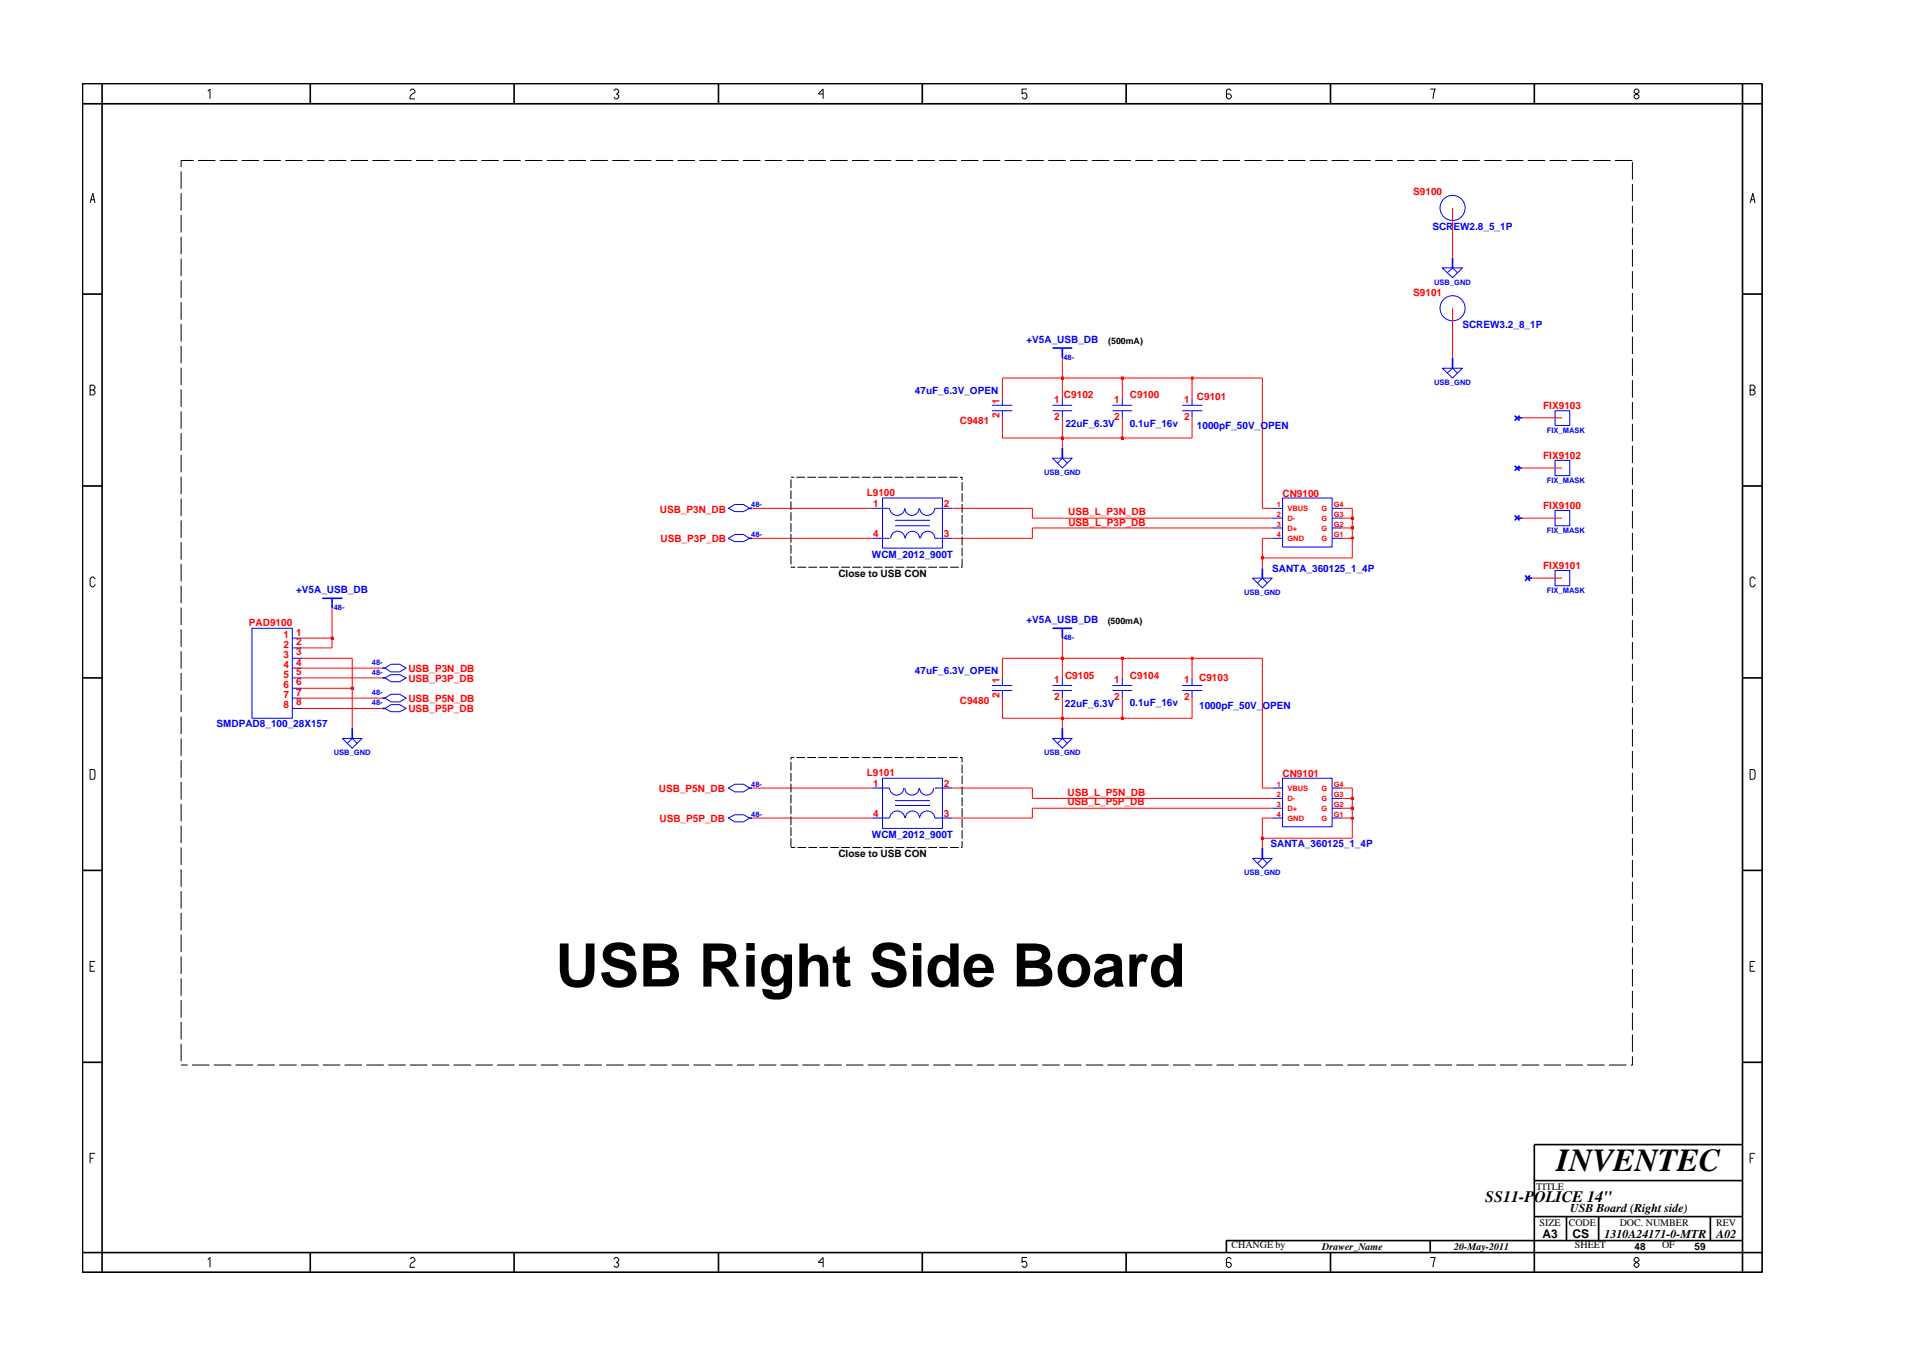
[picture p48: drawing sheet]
<svg xmlns="http://www.w3.org/2000/svg" width="297mm" height="210mm" viewBox="0 0 297 210" stroke-linecap="round" stroke-linejoin="round" font-family="sans-serif">
<defs><g id="words">
<text font-size="9.3" x="86.3" y="153.2">USB Right Side Board</text>
<text font-size="5" x="241.8" y="181.9">INVENTEC</text>
<text font-size="2.5" x="230.7" y="186.7">SS11-POLICE 14&quot;</text>
<g font-size="1.9">
<text x="244" y="188.2">USB Board (Right side)</text>
<text x="239.6" y="192.2">A3</text>
<text x="244.3" y="192.3">CS</text>
<text x="249.3" y="192.2">1310A24171-0-MTR</text>
<text x="266.6" y="192.2">A02</text>
</g>
<g font-size="1.6" fill="#f00">
<text x="219.6" y="30.3">S9100</text>
<text x="219.6" y="45.9">S9101</text>
<text x="149.1" y="65.8">C9481</text>
<text x="155.3" y="64.9" transform="rotate(-90 155.3 64.9)">2</text>
<text x="155.3" y="62.7" transform="rotate(-90 155.3 62.7)">1</text>
<text x="163.8" y="62.6">1</text>
<text x="163.8" y="65.3">2</text>
<text x="165.3" y="61.8">C9102</text>
<text x="173.1" y="62.6">1</text>
<text x="173.1" y="65.3">2</text>
<text x="175.5" y="61.8">C9100</text>
<text x="184" y="62.6">1</text>
<text x="184" y="65.3">2</text>
<text x="186" y="62.1">C9101</text>
<text x="239.7" y="63.5">FIX9103</text>
<text x="239.7" y="71.3">FIX9102</text>
<text x="134.6" y="77">L9100</text>
<text x="199.2" y="77.2">CN9100</text>
<text x="102.5" y="79.6">USB_P3N_DB</text>
<text x="135.6" y="78.7">1</text>
<text x="135.6" y="83.3">4</text>
<text x="146.7" y="78.7">2</text>
<text x="146.7" y="83.3">3</text>
<text x="165.9" y="80">USB_L_P3N_DB</text>
<text x="166" y="81.6">USB_L_P3P_DB</text>
<text x="239.7" y="79.1">FIX9100</text>
<text x="102.6" y="84.2">USB_P3P_DB</text>
<text x="239.7" y="88.4">FIX9101</text>
<text x="38.7" y="97.1">PAD9100</text>
<text x="44.1" y="99.1">1</text>
<text x="44.1" y="100.6">2</text>
<text x="46" y="101.7">3</text>
<text x="46" y="98.7">1</text>
<text x="46" y="100.2">2</text>
<text x="44.1" y="103.7">4</text>
<text x="44.1" y="105.3">5</text>
<text x="44.1" y="106.9">6</text>
<text x="44.1" y="102.2">3</text>
<text x="46" y="103.4">4</text>
<text x="46" y="104.9">5</text>
<text x="46" y="106.4">6</text>
<text x="63.4" y="104.3">USB_P3N_DB</text>
<text x="63.4" y="105.9">USB_P3P_DB</text>
<text x="155.3" y="106.1" transform="rotate(-90 155.3 106.1)">1</text>
<text x="163.8" y="106.1">1</text>
<text x="165.5" y="105.4">C9105</text>
<text x="173.1" y="106.1">1</text>
<text x="175.5" y="105.4">C9104</text>
<text x="184" y="106.1">1</text>
<text x="186.3" y="105.7">C9103</text>
<text x="44.1" y="108.4">7</text>
<text x="44.1" y="110">8</text>
<text x="46" y="108">7</text>
<text x="46" y="109.5">8</text>
<text x="63.4" y="109">USB_P5N_DB</text>
<text x="63.4" y="110.6">USB_P5P_DB</text>
<text x="149.1" y="109.3">C9480</text>
<text x="155.3" y="108.4" transform="rotate(-90 155.3 108.4)">2</text>
<text x="163.8" y="108.8">2</text>
<text x="173.1" y="108.8">2</text>
<text x="184" y="108.8">2</text>
<text x="102.4" y="122.9">USB_P5N_DB</text>
<text x="134.6" y="120.4">L9101</text>
<text x="135.6" y="122.2">1</text>
<text x="146.7" y="122.2">2</text>
<text x="165.8" y="125.1">USB_L_P5P_DB</text>
<text x="165.9" y="123.5">USB_L_P5N_DB</text>
<text x="199.2" y="120.7">CN9101</text>
<text x="102.4" y="127.6">USB_P5P_DB</text>
<text x="135.6" y="126.9">4</text>
<text x="146.7" y="126.9">3</text>
</g>
<g font-size="1.6" fill="#00f">
<text x="222.5" y="35.8">SCREW2.8_5_1P</text>
<text x="159.5" y="53.3">+V5A_USB_DB</text>
<text x="227.2" y="50.9">SCREW3.2_8_1P</text>
<text x="142.1" y="61.2">47uF_6.3V_OPEN</text>
<text x="165.5" y="66.3">22uF_6.3V</text>
<text x="175.5" y="66.3">0.1uF_16v</text>
<text x="186" y="66.6">1000pF_50V_OPEN</text>
<text x="135.5" y="86.6">WCM_2012_900T</text>
<text x="197.6" y="88.8">SANTA_360125_1_4P</text>
<text x="46" y="92.1">+V5A_USB_DB</text>
<text x="159.5" y="96.8">+V5A_USB_DB</text>
<text x="142.1" y="104.7">47uF_6.3V_OPEN</text>
<text x="33.6" y="112.9">SMDPAD8_100_28X157</text>
<text x="165.4" y="109.8">22uF_6.3V</text>
<text x="175.5" y="109.7">0.1uF_16v</text>
<text x="186.3" y="110.1">1000pF_50V_OPEN</text>
<text x="135.5" y="130.2">WCM_2012_900T</text>
<text x="197.4" y="131.6">SANTA_360125_1_4P</text>
</g>
<g font-size="1.6">
<text x="130.2" y="89.6">Close to USB CON</text>
<text x="130.2" y="133.1">Close to USB CON</text>
<text x="238.7" y="184.8">TITLE</text>
<text x="239.2" y="190.4">SIZE</text>
<text x="243.7" y="190.4">CODE</text>
<text x="251.6" y="190.4">DOC. NUMBER</text>
<text x="266.6" y="190.4">REV</text>
<text x="191.3" y="193.8">CHANGE by</text>
<text x="205.4" y="194.1">Drawer_Name</text>
<text x="225.9" y="194.1">20-May-2011</text>
<text x="244.7" y="193.8">SHEET</text>
<text x="253.9" y="194.1">48</text>
<text x="258.2" y="193.8">OF</text>
<text x="263.3" y="194.1">59</text>
</g>
<g font-size="1.4">
<text x="172.2" y="53.4">(500mA)</text>
<text x="172.1" y="96.9">(500mA)</text>
</g>
<g font-size="1.2" fill="#00f">
<text x="222.8" y="44.2">USB_GND</text>
<text x="165.2" y="55.8">48-</text>
<text x="222.8" y="59.7">USB_GND</text>
<text x="240.3" y="67.3">FIX_MASK</text>
<text x="162.2" y="73.7">USB_GND</text>
<text x="240.3" y="75">FIX_MASK</text>
<text x="116.7" y="83.3">48-</text>
<text x="116.7" y="78.7">48-</text>
<text x="240.3" y="82.7">FIX_MASK</text>
<text x="51.8" y="94.7">48-</text>
<text x="193.3" y="92.4">USB_GND</text>
<text x="240.3" y="92.1">FIX_MASK</text>
<text x="165.2" y="99.3">48-</text>
<text x="57.8" y="107.9">48-</text>
<text x="57.8" y="103.2">48-</text>
<text x="57.8" y="104.8">48-</text>
<text x="57.8" y="109.4">48-</text>
<text x="51.9" y="117.2">USB_GND</text>
<text x="162.2" y="117.2">USB_GND</text>
<text x="116.7" y="122.2">48-</text>
<text x="116.7" y="126.9">48-</text>
<text x="193.3" y="135.8">USB_GND</text>
</g>
<g font-size="1.2" fill="#f00">
<text x="198.3" y="81.8">3</text>
<text x="198.3" y="80.3">2</text>
<text x="198.3" y="83.3">4</text>
<text x="198.3" y="78.7">1</text>
<text x="200" y="82.4">D+</text>
<text x="200" y="80.9">D-</text>
<text x="200" y="79.4">VBUS</text>
<text x="205.3" y="82.4">G</text>
<text x="205.3" y="80.9">G</text>
<text x="205.3" y="79.4">G</text>
<text x="207.2" y="83.3">G1</text>
<text x="207.2" y="81.8">G2</text>
<text x="207.2" y="80.3">G3</text>
<text x="207.2" y="78.7">G4</text>
<text x="200" y="84">GND</text>
<text x="205.3" y="84">G</text>
<text x="198.3" y="122.2">1</text>
<text x="198.3" y="125.3">3</text>
<text x="198.3" y="123.7">2</text>
<text x="200" y="122.8">VBUS</text>
<text x="200" y="125.9">D+</text>
<text x="200" y="124.4">D-</text>
<text x="205.3" y="122.8">G</text>
<text x="205.3" y="125.9">G</text>
<text x="205.3" y="124.4">G</text>
<text x="207.2" y="123.7">G3</text>
<text x="207.2" y="122.2">G4</text>
<text x="207.2" y="125.3">G2</text>
<text x="198.3" y="126.9">4</text>
<text x="200" y="127.5">GND</text>
<text x="205.3" y="127.5">G</text>
<text x="207.2" y="126.9">G1</text>
</g>
</g></defs>
<g fill="none" stroke="#00f" stroke-width=".16">
<path d="M224.1 57.2h3.1l-1.5 1.5zM224.1 41.6h3.1l-1.5 1.5zM224.8 57.9l.9-.7 .7 .7M224.8 42.4l.9-.8 .7 .8M113.1 78.9l1.1-.6h1.3l.9 .6-.9 .5h-1.3zM135.5 78.9h2.7a1.19 1.19 0 0 0 1.2 1.1 1.19 1.19 0 0 0 1.2-1.1 1.1 1.1 0 0 0 1.1 1.1 1.1 1.1 0 0 0 1.1-1.1M137.1 77.3h9.3v7.8h-9.3zM142.9 78.9a1.19 1.19 0 0 0 1.1 1.1 1.19 1.19 0 0 0 1.2-1.1h2.7M154.1 62.9h3.2M154.1 63.8h3.2M155.7 61.8v1.1M155.7 63.8v1.1"/>
<path d="M163.5 71.1h3.1l-1.6 1.6zM163.5 62.9h3.1M163.5 63.8h3.1M164.3 71.9l.7-.8 .8 .8M165 61.8v1.1M165 63.8v1.1M172.8 62.9h3.1M172.8 63.8h3.1M174.4 61.8v1.1M174.4 63.8v1.1M183.7 62.9h3.1M183.7 63.8h3.1"/>
<path d="M185.2 61.8v1.1M185.2 63.8v1.1M197.6 78.9h1.6M199.2 77.3h7.8v7.6h-7.8zM207 78.9h1.6M241.6 63.8h2.3v2.3h-2.3zM241.6 71.5h2.3v2.4h-2.3zM241.6 79.3h2.3v2.3h-2.3zM39.1 97.6h6.3v13.9h-6.3zM45.4 99.1h1.5M113.1 83.6l1.1-.6h1.3l.9 .6-.9 .5h-1.3zM135.5 83.6h2.7"/>
<path d="M138.4 83.6a1.1 1.1 0 0 1 1.1-1.1 1.1 1.1 0 0 1 1.1 1.1M139.1 81.6h5.4M139.1 80.8h5.4M140.7 83.6a1.1 1.1 0 0 1 1.1-1.1 1.1 1.1 0 0 1 1.1 1.1M143 83.6a1.1 1.1 0 0 1 1.1-1.1 1.1 1.1 0 0 1 1.1 1.1h2.7M194.6 89.8h3l-1.5 1.5zM195.4 90.5l.7-.7 .8 .7M197.6 83.6h1.6M197.6 80.5h1.6M197.6 82h1.6M207 83.6h1.6M207 80.5h1.6"/>
<path d="M207 82h1.6M241.6 88.6h2.3v2.4h-2.3zM45.4 100.6h1.5M45.4 103.7h1.5M45.4 102.2h1.5M45.4 106.9h1.5M45.4 105.3h1.5M45.4 110h1.5M45.4 108.4h1.5M53.2 114.7h3l-1.5 1.5zM54 115.4l.7-.7 .8 .7M59.8 110l.9-.6h1.4l1 .6-1 .5h-1.4z"/>
<path d="M59.8 103.7l.9-.5h1.4l1 .5-1 .6h-1.4zM59.8 105.3l.9-.5h1.4l1 .5-1 .6h-1.4zM59.8 108.4l.9-.6h1.4l1 .6-1 .6h-1.4zM154.1 106.5h3.2M154.1 107.2h3.2M155.7 105.3v1.2M155.7 107.2v1.2M163.5 114.7h3.1l-1.6 1.5zM163.5 106.5h3.1M163.5 107.2h3.1M164.3 115.4l.7-.7 .8 .7M165 105.3v1.2"/>
<path d="M165 107.2v1.2M172.8 106.5h3.1M172.8 107.2h3.1M174.4 105.3v1.2M174.4 107.2v1.2M183.7 106.5h3.1M183.7 107.2h3.1M185.2 105.3v1.2M185.2 107.2v1.2M113.1 127l1.1-.5h1.3l.9 .5-.9 .6h-1.3zM113.1 122.4l1.1-.6h1.3l.9 .6-.9 .6h-1.3zM135.5 122.4h2.7a1.1 1.1 0 0 0 1.1 1.1 1.1 1.1 0 0 0 1.1-1.1"/>
<path d="M135.5 127h2.7a1.19 1.19 0 0 1 1.2-1.1 1.19 1.19 0 0 1 1.2 1.1M137.1 120.8h9.3v7.8h-9.3zM139.1 125.1h5.4M139.1 124.3h5.4M140.6 122.4a1.1 1.1 0 0 0 1.1 1.1 1.1 1.1 0 0 0 1.1-1.1M140.7 127a1.1 1.1 0 0 1 1.1-1.1 1.1 1.1 0 0 1 1.1 1.1 1.19 1.19 0 0 1 1.1-1.1 1.19 1.19 0 0 1 1.2 1.1h2.7M142.9 122.4a1.1 1.1 0 0 0 1.1 1.1 1.1 1.1 0 0 0 1.1-1.1M145.2 122.4h2.7M194.6 133.3h3l-1.5 1.5zM195.4 134.1l.7-.8 .8 .8M197.6 122.4h1.6M197.6 127h1.6"/>
<path d="M197.6 124h1.6M197.6 125.5h1.6M199.2 120.8h7.8v7.6h-7.8zM207 122.4h1.6M207 127h1.6M207 124h1.6M207 125.5h1.6"/>
<circle cx="225.7" cy="32.3" r="1.95"/>
<circle cx="225.7" cy="47.9" r="1.95"/>
</g>
<g fill="none" stroke="#00f" stroke-width=".25">
<path d="M163.5 54h3.1M165 54v1.6M225.7 40.1v1.5M225.7 55.6v1.6M116.4 78.9h.5M165 69.5v1.6M235.3 72.3l.8 .8M235.3 64.5l.8 .8M235.7 72.7h.8M235.7 64.9h.8M236.1 72.3l-.8 .8M236.1 64.5l-.8 .8"/>
<path d="M50.1 92.9h3.1M51.6 92.9v1.5M116.4 83.6h.5M163.5 97.6h3.1M165 97.6v1.5M196.1 88.3v1.5M235.3 80l.8 .8M235.7 80.5h.8M236.1 80l-.8 .8M236.9 89.4l.8 .8M237.3 89.8h.7M237.7 89.4l-.8 .8"/>
<path d="M54.7 113.1v1.6M59.4 110h.4M59.4 103.7h.4M59.4 105.3h.4M59.4 108.4h.4M165 113.1v1.6M116.4 127h.5M116.4 122.4h.5M196.1 131.7v1.6"/>
</g>
<path d="M196.1 130.2v1.5" fill="none" stroke="#f00" stroke-width=".16"/>
<path d="M195.9 130h.4v.3h-.4z" fill-rule="evenodd" fill="#8e2323"/>
<path d="M116.9 127h18.6M160.4 125.5v1.5h-12.5M195.9 130h.4v.3h-.4zM197.6 127h-1.5v3.2h14v-3.2h-1.5" fill="none" stroke="#f00" stroke-width=".16"/>
<path d="M209.9 126.9h.4v.3h-.4z" fill-rule="evenodd" fill="#8e2323"/>
<path d="M160.4 125.5h37.2M208.6 125.5h1.5v1.5M209.9 126.9h.4v.3h-.4z" fill="none" stroke="#f00" stroke-width=".16"/>
<path d="M209.9 125.3h.4v.4h-.4z" fill-rule="evenodd" fill="#8e2323"/>
<path d="M160.4 122.4v1.6h37.2M208.6 124h1.5v1.5M209.9 125.3h.4v.4h-.4z" fill="none" stroke="#f00" stroke-width=".16"/>
<path d="M209.9 123.8h.4v.3h-.4z" fill-rule="evenodd" fill="#8e2323"/>
<path d="M54.7 106.9v6.2M155.7 108.4v3.1h9.3v1.6M196.1 102.2v20.2h1.5M116.9 122.4h18.6M147.9 122.4h12.5M208.6 122.4h1.5v1.6M209.9 123.8h.4v.3h-.4z" fill="none" stroke="#f00" stroke-width=".16"/>
<path d="M164.9 111.4h.3v.3h-.3z" fill-rule="evenodd" fill="#8e2323"/>
<path d="M164.9 111.4h.3v.3h-.3zM165 108.4v3.1h9.4" fill="none" stroke="#f00" stroke-width=".16"/>
<path d="M174.2 111.4h.3v.3h-.3z" fill-rule="evenodd" fill="#8e2323"/>
<path d="M46.9 110h12.5M46.9 108.4h12.5M46.9 106.9h7.8M174.2 111.4h.3v.3h-.3zM174.4 108.4v3.1h10.8v-3.1" fill="none" stroke="#f00" stroke-width=".16"/>
<path d="M54.6 106.7h.3v.3h-.3z" fill-rule="evenodd" fill="#8e2323"/>
<path d="M46.9 102.2h7.8v4.7M46.9 105.3h12.5M46.9 103.7h12.5M54.6 106.7h.3v.3h-.3zM155.7 105.3v-3.1h9.3v3.1M174.4 102.2v3.1M185.2 102.2v3.1" fill="none" stroke="#f00" stroke-width=".16"/>
<path d="M164.9 102.1h.3v.3h-.3z" fill-rule="evenodd" fill="#8e2323"/>
<path d="M165 99.1v3.1h9.4M164.9 102.1h.3v.3h-.3z" fill="none" stroke="#f00" stroke-width=".16"/>
<path d="M174.2 102.1h.3v.3h-.3z" fill-rule="evenodd" fill="#8e2323"/>
<path d="M174.2 102.1h.3v.3h-.3zM174.4 102.2h10.8" fill="none" stroke="#f00" stroke-width=".16"/>
<path d="M185.1 102.1h.3v.3h-.3z" fill-rule="evenodd" fill="#8e2323"/>
<path d="M46.9 99.1h4.7v1.5h-4.7M185.1 102.1h.3v.3h-.3zM185.2 102.2h10.9" fill="none" stroke="#f00" stroke-width=".16"/>
<path d="M51.4 98.9h.4v.4h-.4z" fill-rule="evenodd" fill="#8e2323"/>
<path d="M51.4 98.9h.4v.4h-.4zM51.6 94.4v4.7M196.1 86.6v1.7M238 89.8h4.7" fill="none" stroke="#f00" stroke-width=".16"/>
<path d="M195.9 86.5h.4v.3h-.4z" fill-rule="evenodd" fill="#8e2323"/>
<path d="M116.9 83.6h18.6M160.4 82v1.6h-12.5M195.9 86.5h.4v.3h-.4zM197.6 83.6h-1.5v3h14v-3h-1.5" fill="none" stroke="#f00" stroke-width=".16"/>
<path d="M209.9 83.4h.4v.3h-.4z" fill-rule="evenodd" fill="#8e2323"/>
<path d="M160.4 82h37.2M208.6 82h1.5v1.6M209.9 83.4h.4v.3h-.4z" fill="none" stroke="#f00" stroke-width=".16"/>
<path d="M209.9 81.8h.4v.4h-.4z" fill-rule="evenodd" fill="#8e2323"/>
<path d="M160.4 78.9v1.6h37.2M208.6 80.5h1.5v1.5M209.9 81.8h.4v.4h-.4z" fill="none" stroke="#f00" stroke-width=".16"/>
<path d="M209.9 80.3h.4v.3h-.4z" fill-rule="evenodd" fill="#8e2323"/>
<path d="M196.1 58.7v20.2h1.5M116.9 78.9h18.6M147.9 78.9h12.5M155.7 64.9v3.1h9.3v1.5M208.6 78.9h1.5v1.6M236.5 72.7h6.2M209.9 80.3h.4v.3h-.4zM236.5 80.5h6.2" fill="none" stroke="#f00" stroke-width=".16"/>
<path d="M164.9 67.8h.3v.4h-.3z" fill-rule="evenodd" fill="#8e2323"/>
<path d="M164.9 67.8h.3v.4h-.3zM165 64.9v3.1h9.4" fill="none" stroke="#f00" stroke-width=".16"/>
<path d="M174.2 67.8h.3v.4h-.3z" fill-rule="evenodd" fill="#8e2323"/>
<path d="M174.4 58.7v3.1M185.2 58.7v3.1M155.7 61.8v-3.1h9.3v3.1M174.2 67.8h.3v.4h-.3zM174.4 64.9v3.1h10.8v-3.1M236.5 64.9h6.2" fill="none" stroke="#f00" stroke-width=".16"/>
<path d="M164.9 58.5h.3v.4h-.3z" fill-rule="evenodd" fill="#8e2323"/>
<path d="M164.9 58.5h.3v.4h-.3zM165 55.6v3.1h9.4" fill="none" stroke="#f00" stroke-width=".16"/>
<path d="M174.2 58.5h.3v.4h-.3z" fill-rule="evenodd" fill="#8e2323"/>
<path d="M174.2 58.5h.3v.4h-.3zM174.4 58.7h10.8" fill="none" stroke="#f00" stroke-width=".16"/>
<path d="M185.1 58.5h.3v.4h-.3z" fill-rule="evenodd" fill="#8e2323"/>
<path d="M225.7 32.3v7.8M185.1 58.5h.3v.4h-.3zM185.2 58.7h10.9M225.7 47.9v7.7" fill="none" stroke="#f00" stroke-width=".16"/>
<g fill="none" stroke="#000" stroke-width=".25">
<path d="M12.8 13h261v184.6h-261zM12.8 16.1h261M15.9 13v184.6M48.2 13v3.1M79.9 13v3.1M111.6 13v3.1M143.3 13v3.1M174.9 13v3.1M206.7 13v3.1M238.4 13v3.1M270.7 13v184.6M12.8 45.7h3.1"/>
<path d="M270.7 45.7h3.1M12.8 75.5h3.1M270.7 75.5h3.1M12.8 105.3h3.1M270.7 105.3h3.1M12.8 135.2h3.1M270.7 135.2h3.1M12.8 165h3.1M270.7 165h3.1M270.7 177.7h-32.3v19.9M12.8 194.5h261M48.2 194.5v3.1"/>
<path d="M79.9 194.5v3.1M111.6 194.5v3.1M143.3 194.5v3.1M174.9 194.5v3.1M206.7 194.5v3.1M222.2 192.6v1.9M238.4 183.3h32.3M238.4 188.9h32.3M243.4 188.9v3.7M248.4 188.9v3.7M265.7 188.9v3.7M270.7 192.6h-80.2v1.9"/>
</g>
<g fill="none" stroke="#000" stroke-width=".16">
<path d="M32.3 14.2l.3-.4v1.6M63.7 14.1l.3-.3h.2l.3 .3v.2l-.5 .4-.3 .4v.3h.8M95.4 14.1l.2-.3h.3l.2 .3v.2l-.3 .3 .3 .2v.3l-.2 .3h-.3l-.2-.3M127.9 14.6h-.8l.8-.8v1.6M159.5 13.8h-.7v.8l.2-.2a.5 .5 0 0 1 .5 .7l-.2 .3h-.3l-.2-.3M191.3 14.1l-.3-.3h-.2l-.3 .3v1l.3 .3h.2l.3-.3v-.3l-.3-.2h-.5M222.2 13.8h.8l-.4 1.6M254.1 13.8l-.2 .3v.2l.7 .5v.3l-.2 .3h-.3l-.2-.3v-.3l.7-.5v-.2l-.2-.3zM14 31.5l.4-1.5 .4 1.5M14.1 31h.6M28.1 26.6v2.7M28.1 30v2.7"/>
<path d="M28.1 33.4v2.7M28.1 36.8v2.7M30.1 24.9h-2v1M30.8 24.9h2.7M34.1 24.9h2.8M37.5 24.9h2.7M40.9 24.9h2.7M44.3 24.9h2.7M47.7 24.9h2.7M51.1 24.9h2.7M54.5 24.9h2.7M57.9 24.9h2.7"/>
<path d="M61.2 24.9h2.8M64.6 24.9h2.7M68 24.9h2.7M71.4 24.9h2.7M74.8 24.9h2.7M78.2 24.9h2.7M81.6 24.9h2.7M84.9 24.9h2.8M88.3 24.9h2.7M91.7 24.9h2.7M95.1 24.9h2.7M98.5 24.9h2.7"/>
<path d="M101.9 24.9h2.7M105.3 24.9h2.7M108.7 24.9h2.7M112 24.9h2.8M115.4 24.9h2.7M118.8 24.9h2.7M122.2 24.9h2.7M125.6 24.9h2.7M129 24.9h2.7M132.4 24.9h2.7M135.7 24.9h2.8M139.1 24.9h2.7"/>
<path d="M142.5 24.9h2.7M145.9 24.9h2.7M149.3 24.9h2.7M152.7 24.9h2.7M156.1 24.9h2.7M159.5 24.9h2.7M162.8 24.9h2.8M166.2 24.9h2.7M169.6 24.9h2.7M173 24.9h2.7M176.4 24.9h2.7M179.8 24.9h2.7"/>
<path d="M183.2 24.9h2.7M186.5 24.9h2.8M189.9 24.9h2.7M193.3 24.9h2.7M196.7 24.9h2.7M200.1 24.9h2.7M203.5 24.9h2.7M206.9 24.9h2.7M210.3 24.9h2.7M213.6 24.9h2.8M217 24.9h2.7M220.4 24.9h2.7"/>
<path d="M223.8 24.9h2.7M227.2 24.9h2.7M230.6 24.9h2.7M234 24.9h2.7M237.3 24.9h2.8M240.7 24.9h2.7M244.1 24.9h2.7M247.5 24.9h2.7M250.9 24.9h2.7M253.6 25.2v2.7M253.6 28.6v2.7M253.6 31.9v2.8"/>
<path d="M253.6 35.3v2.7M253.6 38.7v2.7M271.9 31.5l.4-1.5 .4 1.5M272 31h.6M28.1 40.2v2.7M28.1 43.5v2.8M28.1 46.9v2.7M28.1 50.3v2.7M28.1 53.7v2.7M28.1 57.1v2.7M253.6 42.1v2.7M253.6 45.5v2.7"/>
<path d="M253.6 48.9v2.7M253.6 52.3v2.7M253.6 55.7v2.7M253.6 59v2.8M14 60.6h.5l.3-.3v-.2l-.3-.3h-.5v1.5h.5l.3-.2v-.3l-.3-.2M28.1 60.5v2.7M28.1 63.9v2.7M28.1 67.3v2.7M28.1 70.6v2.7M28.1 74v2.7M28.1 77.4v2.7M122.9 74.5v1.3"/>
<path d="M122.9 76.1v1.4M122.9 77.8v1.4M122.9 79.5v1.4M122.9 74.1h.5M123.7 74.1h1.4M125.4 74.1h1.4M127.1 74.1h1.4M128.8 74.1h1.4M130.5 74.1h1.4M132.2 74.1h1.3M133.9 74.1h1.3M135.6 74.1h1.3"/>
<path d="M137.3 74.1h1.3M139 74.1h1.3M140.7 74.1h1.3M142.4 74.1h1.3M144 74.1h1.4M145.7 74.1h1.4M147.4 74.1h1.4M149.1 74.1h.4v.4M149.5 74.9v1.3M149.5 76.6v1.3M149.5 78.3v1.3M149.5 80v1.3"/>
<path d="M253.6 62.4v2.7M253.6 65.8v2.7M253.6 69.2v2.7M253.6 72.6v2.7M253.6 76v2.7M253.6 79.4v2.7M271.9 60.6h.5l.3-.3v-.2l-.3-.3h-.5v1.5h.5l.3-.2v-.3l-.3-.2M14.8 89.9l-.3-.3h-.2l-.3 .3v1l.3 .2h.2l.3-.2v-.2M28.1 80.8v2.7M28.1 84.2v2.7M28.1 87.6v2.7M28.1 91v2.7"/>
<path d="M28.1 94.3v2.8M28.1 97.7v2.7M122.9 81.2v1.4M122.9 82.9v1.4M122.9 84.6v1.4M122.9 86.3v1.4M122.9 88v.1h.7M123.9 88.1h1.4M125.6 88.1h1.3M127.3 88.1h1.3M129 88.1h1.3M130.7 88.1h1.3"/>
<path d="M132.4 88.1h1.3M134.1 88.1h1.3M135.7 88.1h1.4M137.4 88.1h1.4M139.1 88.1h1.4M140.8 88.1h1.4M142.5 88.1h1.4M144.2 88.1h1.4M145.9 88.1h1.4M147.6 88.1h1.4M149.5 86.7v1.4h-.2M149.5 81.6v1.4"/>
<path d="M149.5 83.3v1.4M149.5 85v1.4M253.6 82.7v2.8M253.6 86.1v2.7M253.6 89.5v2.7M253.6 92.9v2.7M253.6 96.3v2.7M253.6 99.7v2.7M272.7 89.9l-.3-.3h-.3l-.2 .3v1l.2 .2h.3l.3-.2v-.2M14 119.5l.7 .1 .1 .2-.1 1.1-.7 .1zM28.1 101.1v2.7M28.1 104.5v2.7"/>
<path d="M28.1 107.9v2.7M28.1 111.3v2.7M28.1 114.7v2.7M28.1 118.1v2.7M122.9 118.3v1.4M123.4 117.6h-.5v.4M123.7 117.6h1.4M125.4 117.6h1.4M127.1 117.6h1.4M128.8 117.6h1.4M130.5 117.6h1.4M132.2 117.6h1.3"/>
<path d="M133.9 117.6h1.3M135.6 117.6h1.3M137.3 117.6h1.3M139 117.6h1.3M140.7 117.6h1.3M142.4 117.6h1.3M144 117.6h1.4M145.7 117.6h1.4M147.4 117.6h1.4M149.1 117.6h.4v.8M149.5 118.7v1.4M253.6 103.1v2.7"/>
<path d="M253.6 106.5v2.7M253.6 109.8v2.8M253.6 113.2v2.7M253.6 116.6v2.7M271.9 119.5l.7 .1 .1 .2-.1 1.1-.7 .1zM28.1 121.4v2.7M28.1 124.8v2.7M28.1 128.2v2.7M28.1 131.6v2.7M28.1 135v2.7M28.1 138.4v2.7M122.9 131.6h.7"/>
<path d="M122.9 120v1.4M122.9 121.7v1.3M122.9 123.4v1.3M122.9 125.1v1.3M122.9 126.8v1.3M122.9 128.5v1.3M122.9 130.2v1.3M123.9 131.6h1.4M125.6 131.6h1.3M127.3 131.6h1.3M129 131.6h1.3M130.7 131.6h1.3"/>
<path d="M132.4 131.6h1.3M134.1 131.6h1.3M135.7 131.6h1.4M137.4 131.6h1.4M139.1 131.6h1.4M140.8 131.6h1.4M142.5 131.6h1.4M144.2 131.6h1.4M145.9 131.6h1.4M147.6 131.6h1.4M149.5 130.6v1h-.2M149.5 120.4v1.4"/>
<path d="M149.5 122.1v1.4M149.5 123.8v1.4M149.5 125.5v1.4M149.5 127.2v1.4M149.5 128.9v1.3M253.6 120v2.7M253.6 123.4v2.7M253.6 126.8v2.7M253.6 130.2v2.7M253.6 133.5v2.8M253.6 136.9v2.7M14 150.1h.5"/>
<path d="M14.8 149.3h-.8v1.5h.8M28.1 141.8v2.7M28.1 145.1v2.8M28.1 148.5v2.7M28.1 151.9v2.7M28.1 155.3v2.7M28.1 158.7v2.7M253.6 140.3v2.7M253.6 143.7v2.7M253.6 147.1v2.7M253.6 150.5v2.7M253.6 153.9v2.7"/>
<path d="M253.6 157.3v2.7M271.9 150.1h.5M272.7 149.3h-.8v1.5h.8M14 179.9h.5M14.8 179.1h-.8v1.5M28.1 165.4h1.1M28.1 162.1v2.7M29.8 165.4h2.7M33.2 165.4h2.7M36.6 165.4h2.7M40 165.4h2.7M43.4 165.4h2.7"/>
<path d="M46.8 165.4h2.7M50.2 165.4h2.7M53.5 165.4h2.7M56.9 165.4h2.7M60.3 165.4h2.7M63.7 165.4h2.7M67.1 165.4h2.7M70.5 165.4h2.7M73.9 165.4h2.7M77.2 165.4h2.8M80.6 165.4h2.7M84 165.4h2.7"/>
<path d="M87.4 165.4h2.7M90.8 165.4h2.7M94.2 165.4h2.7M97.6 165.4h2.7M101 165.4h2.7M104.3 165.4h2.7M107.7 165.4h2.7M111.1 165.4h2.7M114.5 165.4h2.7M117.9 165.4h2.7M121.3 165.4h2.7M124.7 165.4h2.7"/>
<path d="M128 165.4h2.8M131.4 165.4h2.7M134.8 165.4h2.7M138.2 165.4h2.7M141.6 165.4h2.7M145 165.4h2.7M148.4 165.4h2.7M151.8 165.4h2.7M155.1 165.4h2.7M158.5 165.4h2.7M161.9 165.4h2.7M165.3 165.4h2.7"/>
<path d="M168.7 165.4h2.7M172.1 165.4h2.7M175.5 165.4h2.7M178.8 165.4h2.8M182.2 165.4h2.7M185.6 165.4h2.7M189 165.4h2.7M192.4 165.4h2.7M195.8 165.4h2.7M199.2 165.4h2.7M202.6 165.4h2.7M205.9 165.4h2.7"/>
<path d="M209.3 165.4h2.7M212.7 165.4h2.7M216.1 165.4h2.7M219.5 165.4h2.7M222.9 165.4h2.7M226.3 165.4h2.7M229.6 165.4h2.8M233 165.4h2.7M236.4 165.4h2.7M239.8 165.4h2.7M243.2 165.4h2.7M246.6 165.4h2.7"/>
<path d="M250 165.4h2.7M253.6 164v1.4h-.2M253.6 160.6v2.8M271.9 179.9h.5M272.7 179.1h-.8v1.5M32.3 195.6l.3-.3v1.5M63.7 195.5l.3-.2h.2l.3 .2v.3l-.5 .3-.3 .4v.3h.8M95.4 195.5l.2-.2h.3l.2 .2v.3l-.3 .2 .3 .3v.2l-.2 .3h-.3l-.2-.3M127.9 196h-.8l.8-.7v1.5M159.5 195.3h-.7v.7l.2-.1a.5 .5 0 0 1 .5 .6l-.2 .3h-.3l-.2-.3M191.3 195.5l-.3-.2h-.2l-.3 .2v1l.3 .3h.2l.3-.3v-.2l-.3-.3h-.5M222.2 195.3h.8l-.4 1.5"/>
<path d="M254.1 195.3l-.2 .2v.3l.7 .5v.2l-.2 .3h-.3l-.2-.3v-.2l.7-.5v-.3l-.2-.2z"/>
</g>
<use href="#words"/>
</svg>
